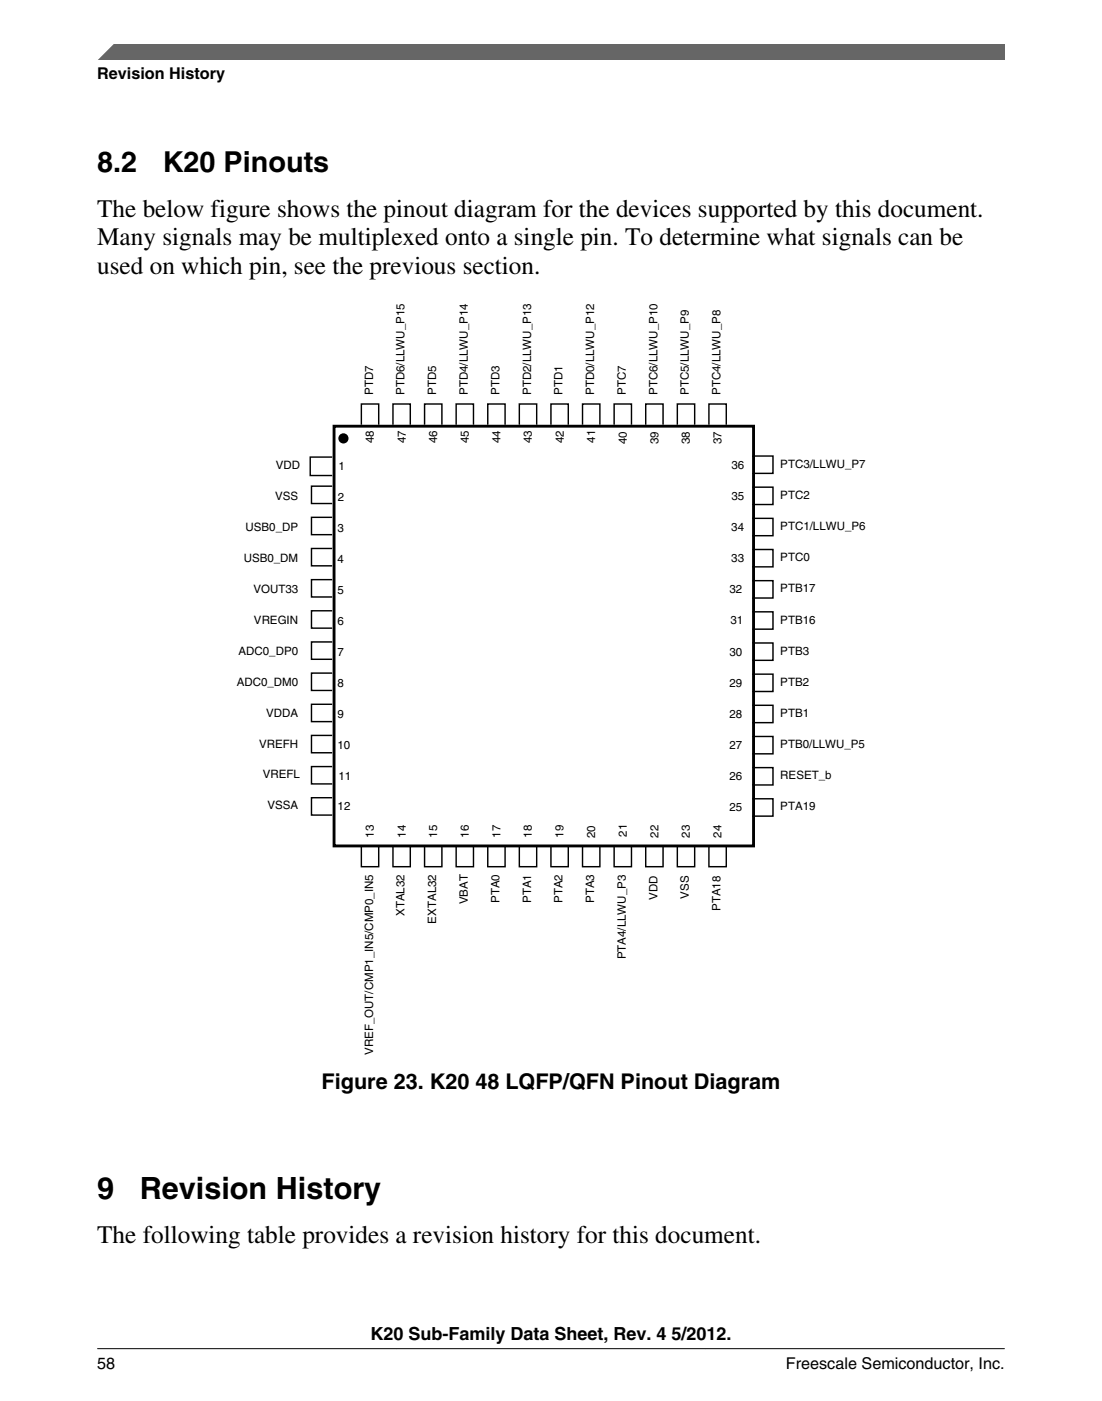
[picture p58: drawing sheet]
<svg xmlns="http://www.w3.org/2000/svg" width="216mm" height="274mm" viewBox="0 0 216 274" stroke-linecap="round" stroke-linejoin="round" font-family="sans-serif">
<defs><g id="words">
<g font-size="6">
<text x="19" y="234.8">9</text>
<text x="27.4" y="234.8">Revision History</text>
</g>
<g font-size="5.6">
<text x="19" y="33.7">8.2</text>
<text x="31.9" y="33.7">K20 Pinouts</text>
</g>
<g font-size="4.9">
<text x="19" y="42.4">The below figure shows the pinout diagram for the devices supported by this document.</text>
<text x="19" y="48.1">Many signals may be multiplexed onto a single pin. To determine what signals can be</text>
<text x="19" y="53.7">used on which pin, see the previous section.</text>
<text x="19" y="243.4">The following table provides a revision history for this document.</text>
</g>
<text font-size="4.2" x="63" y="213.2">Figure 23. K20 48 LQFP/QFN Pinout Diagram</text>
<text font-size="3.5" x="72.6" y="262.3">K20 Sub-Family Data Sheet, Rev. 4 5/2012.</text>
<g font-size="3.2">
<text x="19.1" y="15.5">Revision History</text>
<text x="19" y="268">58</text>
<text x="154" y="268">Freescale Semiconductor, Inc.</text>
</g>
<g font-size="2.3">
<text x="73.1" y="77.4" transform="rotate(-90 73.1 77.4)">PTD7</text>
<text x="79.3" y="77.4" transform="rotate(-90 79.3 77.4)">PTD6/LLWU_P15</text>
<text x="85.5" y="77.4" transform="rotate(-90 85.5 77.4)">PTD5</text>
<text x="91.7" y="77.4" transform="rotate(-90 91.7 77.4)">PTD4/LLWU_P14</text>
<text x="97.8" y="77.4" transform="rotate(-90 97.8 77.4)">PTD3</text>
<text x="104" y="77.4" transform="rotate(-90 104 77.4)">PTD2/LLWU_P13</text>
<text x="110.2" y="77.4" transform="rotate(-90 110.2 77.4)">PTD1</text>
<text x="116.4" y="77.4" transform="rotate(-90 116.4 77.4)">PTD0/LLWU_P12</text>
<text x="122.6" y="77.4" transform="rotate(-90 122.6 77.4)">PTC7</text>
<text x="128.8" y="77.4" transform="rotate(-90 128.8 77.4)">PTC6/LLWU_P10</text>
<text x="135" y="77.4" transform="rotate(-90 135 77.4)">PTC5/LLWU_P9</text>
<text x="141.2" y="77.4" transform="rotate(-90 141.2 77.4)">PTC4/LLWU_P8</text>
<text x="73.3" y="86.8" transform="rotate(-90 73.3 86.8)">48</text>
<text x="79.5" y="86.8" transform="rotate(-90 79.5 86.8)">47</text>
<text x="85.6" y="86.8" transform="rotate(-90 85.6 86.8)">46</text>
<text x="91.8" y="86.8" transform="rotate(-90 91.8 86.8)">45</text>
<text x="98.1" y="86.8" transform="rotate(-90 98.1 86.8)">44</text>
<text x="104.2" y="86.8" transform="rotate(-90 104.2 86.8)">43</text>
<text x="110.4" y="86.8" transform="rotate(-90 110.4 86.8)">42</text>
<text x="116.6" y="86.6" transform="rotate(-90 116.6 86.6)">41</text>
<text x="122.8" y="87" transform="rotate(-90 122.8 87)">40</text>
<text x="129" y="87" transform="rotate(-90 129 87)">39</text>
<text x="135.2" y="87" transform="rotate(-90 135.2 87)">38</text>
<text x="141.4" y="87" transform="rotate(-90 141.4 87)">37</text>
<text x="54" y="91.9">VDD</text>
<text x="66.3" y="92.1">1</text>
<text x="143.3" y="91.8">36</text>
<text x="152.9" y="91.6">PTC3/LLWU_P7</text>
<text x="53.9" y="97.9">VSS</text>
<text x="66.2" y="98.2">2</text>
<text x="143.3" y="97.9">35</text>
<text x="152.9" y="97.7">PTC2</text>
<text x="48.1" y="104">USB0_DP</text>
<text x="66.1" y="104.2">3</text>
<text x="143.3" y="104">34</text>
<text x="152.9" y="103.8">PTC1/LLWU_P6</text>
<text x="47.7" y="110.1">USB0_DM</text>
<text x="66.1" y="110.3">4</text>
<text x="143.3" y="110.1">33</text>
<text x="152.9" y="109.9">PTC0</text>
<text x="49.6" y="116.1">VOUT33</text>
<text x="66.1" y="116.3">5</text>
<text x="142.9" y="116.2">32</text>
<text x="152.9" y="116">PTB17</text>
<text x="49.8" y="122.2">VREGIN</text>
<text x="66.1" y="122.3">6</text>
<text x="143.1" y="122.3">31</text>
<text x="152.9" y="122.1">PTB16</text>
<text x="46.7" y="128.2">ADC0_DP0</text>
<text x="66.1" y="128.4">7</text>
<text x="142.9" y="128.4">30</text>
<text x="152.9" y="128.2">PTB3</text>
<text x="46.4" y="134.3">ADC0_DM0</text>
<text x="66.1" y="134.5">8</text>
<text x="142.9" y="134.5">29</text>
<text x="152.9" y="134.3">PTB2</text>
<text x="52.2" y="140.3">VDDA</text>
<text x="66.1" y="140.5">9</text>
<text x="142.9" y="140.6">28</text>
<text x="152.9" y="140.4">PTB1</text>
<text x="50.8" y="146.4">VREFH</text>
<text x="66.1" y="146.6">10</text>
<text x="142.9" y="146.7">27</text>
<text x="152.9" y="146.5">PTB0/LLWU_P5</text>
<text x="51.5" y="152.4">VREFL</text>
<text x="66.3" y="152.6">11</text>
<text x="142.9" y="152.8">26</text>
<text x="152.9" y="152.6">RESET_b</text>
<text x="52.4" y="158.5">VSSA</text>
<text x="66.1" y="158.7">12</text>
<text x="142.9" y="158.9">25</text>
<text x="152.9" y="158.7">PTA19</text>
<text x="73.3" y="164.1" transform="rotate(-90 73.3 164.1)">13</text>
<text x="79.5" y="164.1" transform="rotate(-90 79.5 164.1)">14</text>
<text x="85.6" y="164.1" transform="rotate(-90 85.6 164.1)">15</text>
<text x="91.8" y="164.1" transform="rotate(-90 91.8 164.1)">16</text>
<text x="98.1" y="164.1" transform="rotate(-90 98.1 164.1)">17</text>
<text x="104.2" y="164.1" transform="rotate(-90 104.2 164.1)">18</text>
<text x="110.4" y="164.1" transform="rotate(-90 110.4 164.1)">19</text>
<text x="116.6" y="164.1" transform="rotate(-90 116.6 164.1)">20</text>
<text x="122.8" y="163.8" transform="rotate(-90 122.8 163.8)">21</text>
<text x="129" y="164" transform="rotate(-90 129 164)">22</text>
<text x="135.2" y="164" transform="rotate(-90 135.2 164)">23</text>
<text x="141.4" y="164" transform="rotate(-90 141.4 164)">24</text>
<text x="79.3" y="179.4" transform="rotate(-90 79.3 179.4)">XTAL32</text>
<text x="91.7" y="177.1" transform="rotate(-90 91.7 177.1)">VBAT</text>
<text x="97.8" y="176.8" transform="rotate(-90 97.8 176.8)">PTA0</text>
<text x="104" y="176.8" transform="rotate(-90 104 176.8)">PTA1</text>
<text x="110.2" y="176.8" transform="rotate(-90 110.2 176.8)">PTA2</text>
<text x="116.4" y="176.8" transform="rotate(-90 116.4 176.8)">PTA3</text>
<text x="128.8" y="176.2" transform="rotate(-90 128.8 176.2)">VDD</text>
<text x="135" y="176" transform="rotate(-90 135 176)">VSS</text>
<text x="141.2" y="178.4" transform="rotate(-90 141.2 178.4)">PTA18</text>
<text x="85.5" y="180.8" transform="rotate(-90 85.5 180.8)">EXTAL32</text>
<text x="122.6" y="187.9" transform="rotate(-90 122.6 187.9)">PTA4/LLWU_P3</text>
<text x="73.1" y="206.6" transform="rotate(-90 73.1 206.6)">VREF_OUT/CMP1_IN5/CMP0_IN5</text>
</g>
</g></defs>
<path d="M65.4 83.5h82.2v82.1h-82.2z" fill="none" stroke="#000" stroke-width=".56"/>
<g fill="none" stroke="#000" stroke-width=".28">
<path d="M64.9 95.2h-3.9v3.4h3.9M64.9 89.5h-4.1v3.6h4.1M70.8 83v-3.9h3.4v3.9M77 83v-3.9h3.4v3.9M83.2 83v-3.9h3.4v3.9M89.4 83v-3.9h3.4v3.9M95.6 83v-3.9h3.4v3.9M101.7 83v-3.9h3.4v3.9M107.9 83v-3.9h3.4v3.9M114.1 83v-3.9h3.4v3.9M120.3 83v-3.9h3.4v3.9M126.5 83v-3.9h3.4v3.9"/>
<path d="M132.7 83v-3.9h3.4v3.9M138.9 83v-3.9h3.4v3.9M147.5 95.4h3.9v3.4h-3.9M147.5 89.3h3.9v3.4h-3.9M64.9 101.3h-3.9v3.4h3.9M64.9 107.4h-3.9v3.4h3.9M64.9 113.5h-3.9v3.4h3.9M64.9 119.6h-3.9v3.4h3.9M147.5 101.5h3.9v3.4h-3.9M147.5 107.6h3.9v3.4h-3.9M147.5 113.7h3.9v3.4h-3.9M147.5 119.8h3.9v3.4h-3.9"/>
<path d="M64.9 137.9h-3.9v3.4h3.9M64.9 131.8h-3.9v3.4h3.9M64.9 125.7h-3.9v3.4h3.9M147.5 125.9h3.9v3.4h-3.9M147.5 132h3.9v3.4h-3.9M147.5 138.1h3.9v3.4h-3.9M64.9 156.2h-3.9v3.4h3.9M64.9 150.1h-3.9v3.4h3.9M64.9 144h-3.9v3.4h3.9M147.5 144.2h3.9v3.4h-3.9M147.5 150.3h3.9v3.4h-3.9M147.5 156.4h3.9v3.4h-3.9"/>
<path d="M70.8 165.8v3.9h3.4v-3.9M77 165.8v3.9h3.4v-3.9M83.2 165.8v3.9h3.4v-3.9M89.4 165.8v3.9h3.4v-3.9M95.6 165.8v3.9h3.4v-3.9M101.7 165.8v3.9h3.4v-3.9M107.9 165.8v3.9h3.4v-3.9M114.1 165.8v3.9h3.4v-3.9M120.3 165.8v3.9h3.4v-3.9M126.5 165.8v3.9h3.4v-3.9M132.7 165.8v3.9h3.4v-3.9M138.9 165.8v3.9h3.4v-3.9"/>
</g>
<circle cx="67.3" cy="85.8" r="1" fill="#000"/>
<path d="M19 11.7l5.7-3.1 172.2 .1v3z" fill="#666"/>
<path d="M22.5 8.6l-3.1 3.1" fill="none" stroke="#666" stroke-width=".28"/>
<path d="M19 264.1h177.8" fill="none" stroke="#000" stroke-width=".2"/>
<use href="#words"/>
</svg>
